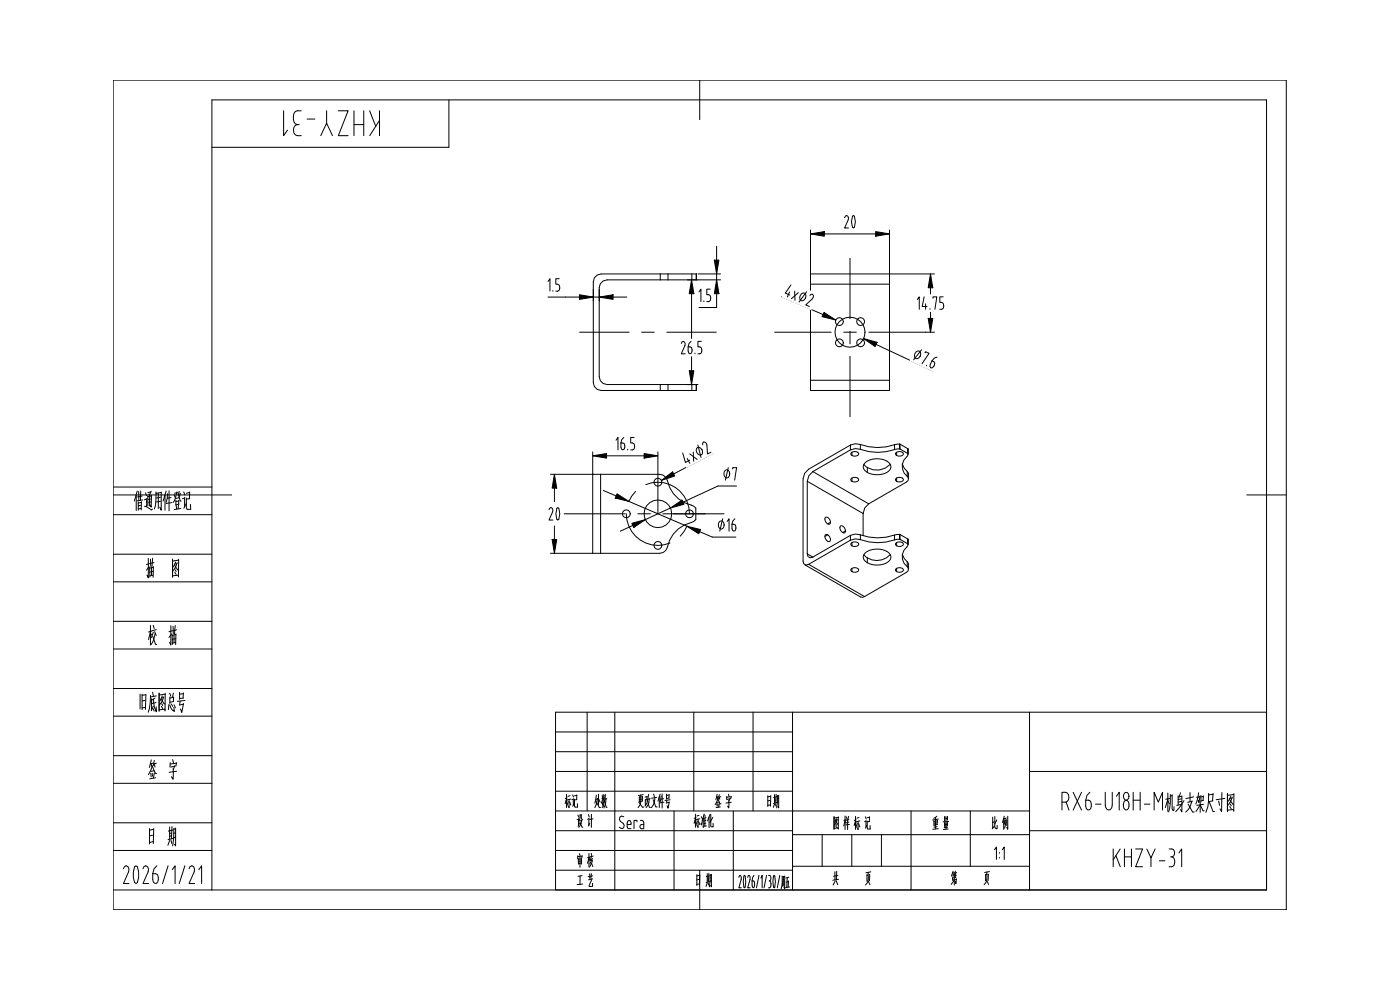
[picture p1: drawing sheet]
<svg xmlns="http://www.w3.org/2000/svg" width="297mm" height="210mm" viewBox="0 0 297 210" stroke-linecap="round" stroke-linejoin="round" font-family="sans-serif">
<g fill="none" stroke="#000" stroke-width=".21">
<path d="M148.4 17v8.4M45 21.2h223.7v167.6h-223.7zM24 105h25.1M264.5 105h8.4M124.6 151.1v20.9M130.4 151.1v37.7M147.2 151.1v20.9M159.8 151.1v20.9M168.1 151.1v37.7M218.4 151.1v37.7M268.7 151.1h-150.8v37.7M117.9 172h100.5"/>
<path d="M117.9 167.8h50.2M143 172v16.8M155.6 172v16.8M218.4 176.2h50.3M218.4 163.6h50.3M148.4 184.6v8.4"/>
</g>
<g fill="none" stroke="#000" stroke-width=".21">
<path d="M24 17h248.9v176h-248.9zM95.2 21.2v10h-50.2M24 117.6h21M24 109.2h21M24 103.3h21M24 137.7h21M24 131.8h21M24 123.4h21M24 151.9h21M24 146h21M117.9 159.5h50.2M117.9 155.3h50.2"/>
<path d="M24 174.5h21M24 166.2h21M24 160.3h21M117.9 176.2h50.2M117.9 163.6h50.2M168.1 177h50.3M174.4 177v6.8M180.7 177v6.8M187 177v6.8M193.3 172v16.8M205.8 172v11.8M24 180.4h21"/>
<path d="M24 188.8h21M117.9 184.6h50.2M117.9 180.4h50.2M168.1 183.8h50.3"/>
</g>
<g fill="none" stroke="#000" stroke-width=".21">
<path d="M60.2 23.5v5.3l.8-1.2M63.1 26.4a1.24 1.24 0 0 0-.9 1.2 1.24 1.24 0 0 0 .9 1.2h.8M63.1 26.4h.4M63.9 23.5h-.8a1.37 1.37 0 0 0-.9 1.8l.2 .5 .3 .5 .4 .1M65.1 25.3h1.7M68 28.8l1.3-2.7 1.2 2.7M69.3 23.5v2.6M71.8 23.5h2.1l-2.1 5.3h2.1M75.1 26.4h2.1M75.1 23.5v5.3M77.2 23.5v5.3M78.4 23.5l1.3 3.3"/>
<path d="M80.5 23.5v5.3M80.5 25.5l-2.1 3.3M28.9 105v3.3M29.1 104.2l-.6 2.1M29.3 106.5v1.7M29.4 104.3l.1 1.9M29.8 107.2l-.5 .1M29.9 104.2l-.1 1.9M29.9 107.9l-.6 .1M30 106.4l-.1 1.8M30 106.6l-.7 .1M30.2 105.2l-1 .2"/>
<path d="M30.3 106.1l-1.2 .1M30.7 107.4h.3l1.2 .8M30.9 104.5l.2 .6M31.1 105.8l-.5 .2M31.2 105.7l-.2 1.7M31.4 105.1v2.2M31.5 118.5v4.1l-.3-.6M31.6 104.8l.2 .4M31.6 119.6l-.5 .1M31.7 105.3v2.1M31.9 105.9l-.4 .1M31.9 118.6l.1 1.6"/>
<path d="M32 106.5l-.5 .1M32 104.3l-.6 .2M32.1 104.2l-.4 .8M32.1 105.1v2.5l-.2-.5M32.1 105.2l-.7 .2M32.4 108l-.2 .1M32.4 118.4l-.2 1.8M32.7 119.3l-1 .3M33.1 104.3l-.1 3-.2 .7M33.6 104.6v3.3M34 105.5l-.8 .1M34 106.3l-.8 .2"/>
<path d="M34.2 104.4v3.8l-.3-.6M34.2 104.4l-1.1 .3M35 105v3.2M35.2 104.2l-.6 2.1M35.6 104.7l-.3 1.8M35.9 104.1v4.3M36.3 105.5l-.8 .2M36.4 106.6l-1.2 .2M36.6 118.6v3.9M36.9 104.9l.2 .6M37.1 119.9l.6 1h.1M37.3 119.2l-.5 1.1"/>
<path d="M37.3 106.1v1.1M37.4 107.2l.1 .8M37.5 104.5l-.5 .1M37.5 119.6l-.4 .1M37.5 104.3l-.3 1.3-.5 1M37.6 119.4l-.5 1.2-.4 .5M37.7 104.4l.5 1.9h.2M37.9 107.2l-.1 .7M37.9 118.8l-1.3 .2M37.9 118.6v3.6M37.9 106.2l-.6 .2M37.9 106.2v.7"/>
<path d="M37.9 105.6l-.6 .1M38 106.9l-.7 .2M38 104.2l-.1 .7M38.3 104.6l-.3 .9M38.3 107.9l-1.3 .2M39 104.3l.2 .7M39.2 105.7l-.5 .1M39.2 105.5v1.9M39.4 106.9l-.4 .9M39.5 105.6v2.2l.2 .2h.8l-.1-1M40.2 104.5l-.7 .1M40.2 105.8l-.7 .1"/>
<path d="M40.2 104.3v1.5M31.6 120.2l-.5 .7M31.7 120.3l.1 2.1M31.9 132.7v4.1M31.9 134l-.4 1.7M31.9 134.2l.3 .5M32.1 120.4v1.7M32.2 133.9l-.7 .2M32.4 135l.6 1.7h.2M32.5 122l-.7 .2M32.5 132.6l.2 .7M32.5 121.2l-.7 .2"/>
<path d="M32.5 134.1l-.4 1.2M32.5 120.2v2.3M32.5 120.3l-.8 .2M32.8 134l.3 .8M32.9 134.4l-.3 1.2-.6 1.2M33.2 133.6l-.9 .2M36.2 132.7v4.1l-.2-.6M36.4 134.5l-.6 .7M36.4 133.8l-.6 .2M36.5 134.6l.1 2.1M36.6 122.2l1.2-.2 .1 .4M36.7 132.9l.1 1.5"/>
<path d="M36.9 134.7v1.6M37.1 121.4l.3 .5M37.2 120.9l.2 .3M37.2 132.7l-.2 1.8M37.3 136.3l-.7 .1M37.3 135.4l-.7 .2M37.3 134.5v2.2M37.3 134.6l-.8 .2M37.4 133.6l-.9 .2M29.7 147.2v3.2M30.1 147.2v3.3M30.8 148.6l-.7 .1"/>
<path d="M30.9 150.1l-.8 .1M30.9 147.4l-.8 .1M30.9 147.3v3.2M31.9 147.5l-.2 2.8-.3 .8M32.2 148.2v2.4M32.4 146.8l.1 .8M32.5 150.3l.2 .5M32.5 149.8l-.4 1M32.6 148.3l.2 1.8 .4 .9-.1-1.1M32.9 148.1l-.7 .4M33.1 149l-.9 .3M33.2 147.6l-1.3 .2"/>
<path d="M33.8 150.6l1.2-.2v.4M33.8 147v3.9M34.2 148.4l.6 .9h.2M34.2 149.8l.3 .5M34.3 149.3l.2 .3M34.4 147.6l-.5 1.1M34.6 148l-.4 .1M34.7 147.8l-.5 1.2-.4 .6M35 147.2l-1.2 .2M35 147.1v3.6M35.8 149.5l-.1 1M36 149.5l.3 .8 .7 .6-.1-.8"/>
<path d="M36 147.1l.3 .6M36 147.9v1.3M36.3 149.3l.3 .5M36.8 147l-.2 .9M36.8 148.8l-.8 .2M36.8 147.9l-.8 .2M36.8 147.8v1M36.9 149.5l.3 .7M38.1 146.9v1.5M38.2 148.7l-.1 .8M38.9 147.2h-.8M38.9 147l-.1 1.1"/>
<path d="M38.9 148.1l-.8 .1M38.9 149.4l-.9 .2M38.9 149.2l-.3 1.9-.3-.7M39.2 148.6l-1.6 .2M31.7 175.7v3.3M32 164.1l.1 .7M32.1 161.2l-.4 1.6M32.1 162l.1 .7M32.3 164l.1 .7M32.3 162.6l.7 1.5h.2M32.4 177.2l-.7 .1M32.4 162.4l-.9 1.9"/>
<path d="M32.4 161.9l-.5 .2M32.5 178.5l-.8 .2M32.6 175.9l-.9 .2M32.6 175.7l-.1 3.2M32.6 163.5l-.6 .1M32.7 161.3l-.2 1.1M32.7 164l-.1 1M32.8 162l.1 .7M33 165l-1.2 .2M33.2 161.9l-.6 .2M36 175.4v2.6M36 178.3l-.4 1"/>
<path d="M36.1 161.8v.9M36.3 178.2l.1 .7M36.4 176.7l-.4 .1M36.4 177.3l-.4 .1M36.5 175.3l-.1 2.6M36.6 161.1l.2 .7M36.7 176.1l-1 .2M36.7 177.9l-1.1 .2M36.7 163v2.3l-.3-.6M36.9 177.7l-.3 1.7M36.9 175.7v2.1M37 162.5l-.8 .2"/>
<path d="M37.1 162.4l-.3 .8M37.2 176.7l-.3 .1M37.2 177.6l-.3 .1M37.3 175.7v3.7l-.3-.3M37.3 175.8l-.4 .1M37.4 161.9l-1.3 .2M37.5 161.8l-.2 .7M37.5 163.6l-1.6 .2M120.2 168.5v2.8M120.3 169.9l-.1-.4-.3 1M120.3 169.3l-.4 .1M120.5 170.9l.2 .4"/>
<path d="M120.6 170l-.3 .8M120.7 169.6v1.7M120.8 170.1l.3 .7M120.9 168.8l-.4 .1M121.1 169.5l-.7 .2M121.5 168.6l.2 .5M121.6 169.6h-.3M121.6 169.4v1.4M121.8 170.4l-.3 .6M121.9 169.5v1.5l.1 .2h.5v-.7M122.4 168.7l-.5 .1M122.4 168.6v1l-.5 .1"/>
<path d="M122.6 172.9l.2 .4M122.7 173.8l-.3 .1M122.7 173.7v1.3M122.9 174.6l-.3 .7M123 174.3l.5 1.2h.1M123.1 173.3l-.2 .8M123.1 172.8v.6M123.3 172.8v.8l.3 .2M123.3 172.9h-.2M123.4 174l-.4 .1M123.4 174l-.1 .7-.5 .8M124.8 172.8l.2 .5"/>
<path d="M124.9 173.7l-.2 .1M124.9 173.6v1.5M125.1 174.6l-.2 .6M125.5 172.7v2.8M125.8 173.7l-.7 .1M126.4 169.9l.8 1.4h.2M126.5 168.7l-.3 1.7M126.7 169.5l-.3 .1M126.7 169.3l-.2 1.4-.3 .6M127 168.5v2.2M127 169.5l.3 .7M127.7 168.8l.1 .4"/>
<path d="M127.9 170.1l-.1 .6 .4 .4M128 168.5v1.5M128 169.4l-.4 .9M128 169.4l.2 .5M128.1 170.3l-.4 .1M128.1 170.1l-.4 1.2M128.2 168.7l-.1 .6M128.3 169.9l.3 1.4h.2M128.3 169.3l-.6 .1M128.4 168.5l-.2 1.6M128.6 169.4l-.2 1.5-.3 .5M128.7 169.4l-.4 .1"/>
<path d="M132.3 173.3l-.5-.2-.3 .2-.1 .5 .2 .4 .6 .4 .2 .5-.1 .4-.3 .3-.6-.3M133 174.9h.9l-.1-.7-.3-.2a1.29 1.29 0 0 0-.4 1.6l.8 .2M135.1 174.3v-.3h-.6v1.8M135.5 170.1l.8 1.2 .3-.1M135.6 169v1.1M135.9 174l.6 .2 .1 1.6-.8-.1v-.7l.8-.1M135.9 168.6l-.1 2-.4 .7M136.2 169.5l-.5 .1M136.3 169l-.7 .1M136.3 169.9l-.7 .1M136.3 168.9v1M136.5 168.6l-1.1 .1"/>
<path d="M136.9 169.6v1.3M137.3 169l-.5 .1M137.3 168.9l-.1 .7M137.3 169.6l-.4 .1M137.3 170.3l-.4 .7M137.4 169.9l.3 1.4h.3M137.6 168.5l-.3 1.6M137.7 169.5a2.38 2.38 0 0 1-.6 1.8M137.9 169.4l-.5 .1M138.5 169.6l.6 1.6h.3M138.7 168.5l.1 .5M138.9 169.2a3.2 3.2 0 0 1-.7 2.1"/>
<path d="M139.3 169.1l-1.1 .2M139.9 169.1v2.2M140 168.5l-.4 1.4M140.3 168.8l-.2 1.3M140.5 168.4v3M140.8 169.4l-.6 .1M140.9 170.2l-.9 .1M141.4 168.5v1M141.5 169.7l-.1 .6M141.9 168.6l-.5 .1M142 168.5l-.1 .8M142 169.3l-.6 .1"/>
<path d="M142 170.2l-.6 .1M142 170.1l-.3 1.3-.2-.5M142.2 169.7l-1.1 .1M147.5 172.7v2.8M147.7 174.1l-.2-.4-.2 .9M147.7 173.4l-.4 .2M147.9 174.2l-.3 .8M148.1 173.7v1.8l-.2-.4M148.2 174.3l.3 .7M148.3 173l-.5 .1M148.5 173.7l-.8 .1M148.8 173.2l.1 .4"/>
<path d="M149.1 173.6l-.3 1.4-.1-.3M149.2 173.5v2.1M149.4 172.7l-.3 1.3M149.5 172.9l.1 .5M149.5 173.5v1.8M149.7 174.6l-.4 .1M149.8 174l-.5 .1M149.8 173.5l-.6 .1M149.8 175.2l-.6 .1M150.4 173.3v2.3M150.6 172.7l-.5 1.4M150.8 172.7l.1 2.7h.4v-.8"/>
<path d="M151.2 173.4l-.6 1.1M152.1 170.5v.5M152.1 168.5l-.2 1.1M152.1 169.1l.1 .4M152.3 170.5v.4M152.3 169.5l.5 1h.1M152.3 169.4l-.6 1.3M152.4 169l-.4 .1M152.5 170.1l-.4 .1M152.6 168.6l-.2 .8M152.6 170.4l-.1 .8M152.6 169.1l.1 .5"/>
<path d="M152.8 171.2l-.9 .1M152.9 169l-.4 .1M154.2 168.9l-.1 .7M154.5 168.5l.2 .4M154.6 169.8v1.6l-.2-.4M154.8 169.4l-.5 .2M154.9 169.3l-.3 .6M155.1 169l-.9 .1M155.1 168.9l-.1 .5M155.1 170.2l-1.1 .1M162.9 168.8v2.3M163.3 169.8l-.4 .1"/>
<path d="M163.4 170.7l-.5 .1M163.5 168.9l-.6 .1M163.5 168.8l-.1 2.2M164.3 168.6v1.7M164.3 170.6l-.2 .7M164.5 170.5l.1 .5M164.6 169.5h-.3M164.6 169.8l-.3 .1M164.7 168.5l-.1 1.8M164.8 169l-.7 .2M164.8 170.3l-.7 .1M164.9 168.7l-.1 2.7"/>
<path d="M165.2 169.4l-.3 .1M165.2 170.1h-.3M165.2 168.7v2.7l-.2-.3M165.2 168.8l-.3 .1M176.9 175.7l.9-.1v.3M176.9 173.2v2.7M177.3 174.2l.5 .6M177.3 175.2l.2 .3M177.3 174.8l.2 .3M177.4 173.6l-.3 .8M177.6 173.9l-.3 .1M177.6 173.8l-.6 1.2"/>
<path d="M177.8 173.4l-.9 .1M177.8 173.3v2.5M179.3 173.1v2.9M179.3 174l-.3 1.2M179.3 174.2l.2 .4M179.5 173.9l-.5 .1M179.6 173.3l.1 .4M179.8 173.9v2.1M180 173.2l-.1 .7M180.1 174.4l-.5 .1M180.1 173.9l-.6 .1M180.2 174.9l-.8 .1"/>
<path d="M181.5 173.2v2.7M181.6 174.6l-.1-.5-.3 1M181.6 173.9l-.4 .1M181.8 175.6l.2 .4M181.9 174.6l-.3 .9M182 174.2v1.7M182.2 174.7l.2 .7M182.2 173.4l-.4 .1M182.4 174.1l-.7 .2M183.6 173.3l.2 .4M183.7 174.2l-.3 .1M183.7 174.1v1.3"/>
<path d="M183.9 175l-.3 .7M184 174.2v1.5l.1 .1h.5v-.7M184.4 173.4l-.4 .1M184.5 174.3h-.5M184.5 173.3l-.1 1M198.1 174.1l.1 1.1M198.5 173.4v2.4M198.7 174.6h-.5M198.7 173.1l-.6 .5M198.8 175.4l-.7 .1M198.8 174.1l-.7 .1M198.9 174l-.1 .9"/>
<path d="M198.9 174.9l-.7 .1M199.1 173.7l-1.3 .2M199.1 175.8l-1.2 .1M200.4 174.5v.8M200.4 173.2v.9M200.7 174.6v1.3M200.9 174.9h-.4M200.9 173.6l-.5 .1M201 173.3l-.6 .1M201 174.6h-.6M201 175.5l-.7 .1M201 173.2v.7l-.6 .1"/>
<path d="M201 174.5v.7h-.6M201.2 175.8l-1.1 .1M201.2 174.2l-1.1 .1M210.6 173.4v2.2M210.9 174.3l-.3 .2M211 175.2l-.5 .6M211 173.2v2.3l.3 .3h.2v-.7M211.5 173.9l-.5 .8M212.9 173.6v2.3M213.1 173.1l-.4 1.4M213.1 174.5l.2 .4M213.3 173.6l-.3 1.2"/>
<path d="M213.4 174.1l-.2 .1M213.4 174l-.3 1.7M213.5 173.5l-.4 .1M213.6 173.8v1.3M213.8 173.1v2.8l-.2-.4M225.3 170.2h.7a1.11 1.11 0 0 0 .8-1.1 1.11 1.11 0 0 0-.8-1h-.7v3.7M226.2 170.2l.6 1.6M227.7 168.1l1.7 3.7M229.4 168.1l-1.7 3.7M230.3 169.7h.6l.5 .2a1.61 1.61 0 0 1-.3 1.9h-.4l-.3-.3zM231.2 168.1l-.6 .6-.3 1M232.4 170.6h1.2"/>
<path d="M234.5 168.1l.1 3.2 .2 .4 .4 .1 .4-.1 .3-.4 .1-3.2M236.8 168.9l.6-.8v3.7M238.6 168.2l.3-.1a.89 .89 0 0 1 .6 .8 .89 .89 0 0 1-.6 .8 .91 .91 0 0 1-.3-1.5zM238.7 169.8h.4a1.4 1.4 0 0 1 0 2h-.4a1.4 1.4 0 0 1 0-2zM240.4 169.7h1.5M240.4 168.1v3.7M241.9 168.1v3.7M242.8 170.6h1.2M244.8 171.8v-3.7l.9 2.1 .9-2.1v3.7M247.7 169.5l-.5 1.8M247.7 169.8l.3 .7M247.7 168.2v3.9"/>
<path d="M248.1 169.4l-.8 .1M248.3 168.5v1.8l-.4 1.9M248.7 168.6v2.9l.1 .4h.3v-.8M248.7 168.8l-.4 .1M249.9 168.8v1.9M250.4 168.2l-.2 .8M250.6 169.5l-.7 .1M250.6 170l-.7 .1M250.7 168.9v3.3l-.3-.5M250.7 170.6l-1.1 .2M250.7 168.9l-.8 .2M251.2 169.8l-1.8 2.4"/>
<path d="M252.1 170.6l.9 1.7 .4-.1M252.5 168.1v2M252.8 170l-.8 .2M252.9 169.9l-.5 1.3-.9 1.1M253.2 169l-1.6 .4M254.3 168.2l-.6 2.4M254.5 169l-.7 .1M254.6 168.9l-.3 1.3-.1-.5M254.6 170.1v2.2M254.8 168.8v1.3M255.3 168.9l-.5 .1M255.3 168.8l-.1 1"/>
<path d="M255.3 169.8l-.5 .1M255.3 170.6l-1.4 .2M255.5 172h-.3l-.6-1.3-.9 1.4M256.4 168.3l-.2 2.8-.4 1.2M256.5 170.1l.8 2h.3M257.3 169.9l-.9 .2M257.3 168.5l-.9 .1M257.4 168.3l-.2 1.6M258.5 169.9l.2 .9M259.2 168.1v4.1l-.4-.6M259.8 169.4l-1.8 .2M260.4 171.9l1.3-.2v.4"/>
<path d="M260.4 168.3v3.9M260.9 169.6l.6 1h.2M260.9 171.1l.3 .5M261 170.6l.2 .3M261.1 168.9l-.5 1.1M261.3 169.3l-.4 .1M261.4 169.1l-.5 1.2-.4 .5M261.8 168.5l-1.4 .2M261.8 168.3l-.1 3.6M26.2 184.3l.2-.5 .4-.2 .4 .2 .2 .6-.1 .5-1.1 2.5h1.2M28.6 183.9l.2-.3 .3 .3 .3 1.1v1.1l-.3 1.1-.3 .2-.2-.2-.3-1.1v-1.1zM30.3 184.3l.3-.5 .3-.2 .4 .2 .2 .6-.1 .5-1.1 2.5h1.2"/>
<path d="M32.4 185.3h.6l.4 .2a1.61 1.61 0 0 1-.2 1.9h-.4l-.3-.3zM33.3 183.6l-.6 .7-.3 1M35.7 183.6l-1.2 3.8M36.6 184.5l.5-.9v3.8M39.2 183.6l-1.2 3.8M40.1 184.3l.2-.5 .4-.2 .4 .2 .2 .6-.1 .5-1.1 2.5h1.2M42.2 184.5l.6-.9v3.8M122.6 181.5l-.1 .7M122.7 182.1v1.2M122.9 181.1l.2 .4M123 181.8v2.2M123.1 185.8l-.1 1.8"/>
<path d="M123.3 182.7h-.5M123.3 183.1l-.6 .1M123.4 182.2l-.7 .1M123.4 182.1l-.1 1.2M123.5 185.7l-.9 .2M123.5 181.6l-.9 .1M123.5 181.5l-.1 .5M123.6 187.5l-1.2 .2M124.9 181v2.9M124.9 181.9l-.3 1.2M124.9 182.1l.2 .4M125.1 185.3v1"/>
<path d="M125.2 181.8l-.6 .1M125.4 181l.1 .5M125.5 181.8l-.3 .7M125.5 185.3l-.1 1M125.5 183.2l.3 .6M125.5 182.4l-.3 .1M125.6 186.5l-.7 .1M125.6 186.4l-.6 1.6h.7v-.6M125.7 182.1l-.5 1.1M125.7 182.5l-.6 1.4M125.7 185.8l-.9 .2M125.8 181.6l-.6 .2"/>
<path d="M147.8 185.5v2.3M148.3 186.5l-.5 .1M148.4 187.5l-.6 .1M148.4 185.7l-.6 .1M148.5 185.5l-.1 2.3M150 185.3v1.8M150 187.3l-.2 .7M150.2 187.3l.2 .5M150.3 186.2l-.3 .1M150.3 186.6l-.3 .1M150.4 185.2l-.1 1.9M150.5 185.8l-.7 .1"/>
<path d="M150.5 187l-.7 .2M150.7 185.5l-.2 2.6M150.9 186.2h-.2M150.9 186.8l-.3 .1M150.9 185.5v2.6l-.2-.2M150.9 185.6h-.2M156.7 186.1l.3-.4 .2 .1v.8l-.5 1.7h.6M157.9 185.7a3.4 3.4 0 0 1 0 2.6 3.4 3.4 0 0 1 0-2.6zM158.6 186.1l.3-.4 .2 .1v.8l-.5 1.7h.5M159.5 186.9h.3a1.11 1.11 0 0 1 0 1.4l-.3-.6zM159.9 185.7l-.2 .4-.2 .8M161 185.7l-.5 2.6"/>
<path d="M161.4 186.3l.3-.6v2.6M162.6 185.7l-.5 2.6M163 185.7h.3a.78 .78 0 0 1 0 1.2M163.2 186.9h.1M163.3 186.9a1.11 1.11 0 0 1 0 1.4h-.3M164.2 185.7a3.4 3.4 0 0 1 0 2.6 3.4 3.4 0 0 1 0-2.6zM165.4 185.7l-.5 2.6M165.9 185.9v1.5l-.2 1.2M166.1 187.2v.8M166.2 185.9v1M166.3 187.3h-.2M166.3 187.2v.5l-.2 .1"/>
<path d="M166.3 186.5l-.3 .1M166.4 186.9l-.4 .1M166.5 185.9v2.6l-.2-.4M166.5 185.9l-.6 .1M167 186.2l-.1 2M167.3 187l-.5 .1M167.3 186.9l-.1 1.2M167.4 186.1l-.7 .1M167.5 188.1l-.8 .2M177.1 184.9v1.7M177.2 186.9l-.5 .8M177.4 186.8l.3 .8"/>
<path d="M177.5 184.8l-.1 1.8M177.7 185.7l-.9 .2M177.9 186.5l-1.2 .2M183.9 185.5v1.4M184.2 186.9l.4 .8M184.2 185.9l-.2 1.3-.4 .5M184.2 185l-.1 .7M184.5 185.6l-.6 .1M184.5 185.5v1.3M184.7 184.9l-1 .2M202.1 186.1v.6l.8-.1M202.2 185.2l.1 .5"/>
<path d="M202.2 184.8l-.4 1M202.4 186.7l-.6 .9M202.4 185.1l-.3 .1M202.4 185.8v2M202.7 184.8l-.2 .9M202.7 185.7l-.6 .1M202.8 185.7l-.1 .4M202.8 186.1l-.7 .1M202.9 186.4l-.1 1-.1-.4M203 185.1l-.4 .1 .2 .5M209.1 185.5v1.3M209.4 186.8l.3 .8"/>
<path d="M209.4 185.8l-.2 1.4-.4 .5M209.4 185l-.1 .6M209.7 185.5l-.6 .1M209.7 185.4l-.1 1.4M209.9 184.9l-1 .2M211 180.3l.4-.6v2.6M212 180.8v.2M212 181.9v.1M212.6 180.3l.4-.6v2.6M236.2 180.1v3.8M236.7 181.5l1 2.4M237.6 180.1l-1.4 2.3"/>
<path d="M238.5 180.1v3.8M238.5 181.8h1.5M240 180.1v3.8M240.9 180.1h1.5l-1.5 3.8h1.5M243.3 180.1l.9 1.9 .9-1.9M244.2 182v1.9M245.9 182.6h1.2M248 180.1h.6a.88 .88 0 0 1 .6 .8 .88 .88 0 0 1-.6 .9M248.3 181.8h.3M248.6 181.8a1.2 1.2 0 0 1 0 2.1h-.6M250.1 180.9l.6-.8v3.8"/>
</g>
<path d="M171.9 49.6l3-.5v1zM171.9 48.8v9.3M174.9 49.6h10.9M185.8 49.1l2.9 .5-2.9 .5zM188.7 48.8v9.3" fill="none" stroke="#000" stroke-width=".21"/>
<path d="M171.9 49.6l3-.5v1zM185.8 49.1l2.9 .5-2.9 .5z" fill="#000"/>
<path d="M178.9 45.3h3.2v3.5h-3.2z" fill="none" stroke="#fff" stroke-width=".21"/>
<path d="M178.9 45.3h3.2v3.5h-3.2z" fill="#fff"/>
<path d="M145.9 59.4h2.2M146.7 59.4l.5 2.9h-1zM179.2 46.2l.1-.4 .3-.1 .3 .2 .1 .3-.8 2.2h.8M180.8 45.9l.2-.2a2.3 2.3 0 0 1 0 2.7l-.2-.2-.2-1.2zM146.2 78.6h1l-.5 3zM146.7 62.3v9.7M146.7 75.5v3.1M145.9 81.6h2.2" fill="none" stroke="#000" stroke-width=".21"/>
<g fill="none" stroke="#000" stroke-width=".21">
<path d="M180.3 54.8v12.8M123 70.5h10.5M136.1 70.5h2.7M141.4 70.5h10.6M164.3 70.5h12M179 70.5h2.7M180.3 70.3v2.6M180.3 75.6v12.8M184.3 70.5h12M119.7 109h12.9M132.9 109a6.7 6.7 0 0 0 9.2 6.2M134.8 104.2l-.8 1.1-.6 1.1"/>
<path d="M135.3 109h2.7M137 102.8a6.7 6.7 0 0 1 9.3 6.2M140.6 109h13M145.8 111.6l-.7 1.1-.8 1"/>
</g>
<!-- layer: 0 -->
<g fill="none" stroke="#000" stroke-width=".21">
<path d="M171.9 58.1h16.8v24.7h-16.8zM171.9 60.3h16.8M171.9 80.7h16.8"/>
<circle cx="178.1" cy="72.7" r=".84"/>
<circle cx="178.1" cy="68.2" r=".84"/>
<circle cx="182.6" cy="72.7" r=".84"/>
<circle cx="182.6" cy="68.2" r=".84"/>
</g>
<path d="M146.2 78.6h1l-.5 3zM146.7 59.4l.5 2.9h-1z" fill="#000"/>
<path d="M144.2 72h5.3v3.5h-5.3z" fill="none" stroke="#fff" stroke-width=".21"/>
<path d="M144.2 72h5.3v3.5h-5.3z" fill="#fff"/>
<path d="M148.1 58.1h4.8M148.1 59.4h4.8M151.5 55.2h1l-.5 2.9zM152 59.4l.5 2.9h-1zM152 52.2v3M152 58.1v1.3M144.5 72.9l.2-.4 .2-.1 .3 .2 .2 .3-.9 2.2h.9M146 73.6h.4a.84 .84 0 0 1 0 1.5l-.3-.2-.1-.4zM146.6 72.4l-.4 .5-.2 .7M147.4 74.9v.2M148.8 72.4h-.7v1.2h.4a.77 .77 0 0 1 .4 .9 .77 .77 0 0 1-.8 .6M152 62.3v2.9h-3.7" fill="none" stroke="#000" stroke-width=".21"/>
<path d="M151.5 55.2h1l-.5 2.9zM152 59.4l.5 2.9h-1z" fill="#000"/>
<path d="M148 60.9h3.4v3.5h-3.4z" fill="none" stroke="#fff" stroke-width=".21"/>
<path d="M148 60.9h3.4v3.5h-3.4z" fill="#fff"/>
<path d="M116.3 63h6.6M122.9 62.5l3 .5-3 .5zM125.9 61.4v2.5M125.9 63h1.2M127.1 63l3-.5v1zM127.1 61.4v2.5M130.1 63h2.9M148.3 61.9l.4-.6v2.7M149.3 63.8v.2M150.7 61.3h-.8v1.2h.5a.77 .77 0 0 1 .4 .9 .77 .77 0 0 1-.9 .6" fill="none" stroke="#000" stroke-width=".21"/>
<path d="M122.9 62.5l3 .5-3 .5zM127.1 63l3-.5v1z" fill="#000"/>
<path d="M116 58.7h3.3v3.5h-3.3z" fill="none" stroke="#fff" stroke-width=".21"/>
<path d="M116 58.7h3.3v3.5h-3.3z" fill="#fff"/>
<path d="M116.3 59.7l.4-.6v2.7M118.6 59.1h-.7v1.2h.4a.77 .77 0 0 1 .4 .9 .77 .77 0 0 1-.8 .6M117.3 61.6v.2M185.9 73.1l12.2 5.7" fill="none" stroke="#000" stroke-width=".21"/>
<circle cx="180.3" cy="70.5" r="3.2" fill="none" stroke="#000" stroke-width=".21"/>
<path d="M194.6 73.3l5.1 2.4-1.5 3.2-5.1-2.4z" fill="none" stroke="#fff" stroke-width=".21"/>
<path d="M194.6 73.3l5.1 2.4-1.5 3.2-5.1-2.4z" fill="#fff"/>
<path d="M165.8 62.9l8.8 3.8M183.2 71.8l2.9 .8-.4 .9zM194.4 74.6l.6-.1a.93 .93 0 0 1 .2 1 .93 .93 0 0 1-.9 .6 .92 .92 0 0 1 .1-1.5zM195.5 74.2l-1.7 2.1M196.2 74.9l.1-.3 .8 .4-1.5 2.2M196.6 77.5l-.1 .1M197.7 76.5l.4 .2a.84 .84 0 0 1-.6 1.3l-.2-.2v-.5zM198.8 75.7l-.6 .3-.5 .5" fill="none" stroke="#000" stroke-width=".21"/>
<path d="M183.2 71.8l2.9 .8-.4 .9z" fill="#000"/>
<path d="M167.3 59.8l6.2 2.6-1.4 3.3-6.2-2.7z" fill="none" stroke="#fff" stroke-width=".21"/>
<path d="M167.3 59.8l6.2 2.6-1.4 3.3-6.2-2.7z" fill="#fff"/>
<g fill="none" stroke="#000" stroke-width=".21">
<path d="M188.7 58.1h9.5M197.4 58.1l.5 2.9h-1zM167.5 61.9l-.5 1.1M167.8 60.5l-1.2 1.7 1 .4M168.6 61.8l.1 1.9M169.3 62.1l-1.4 1.3M170 62.4l.7-.2a.93 .93 0 0 1 .2 1 .93 .93 0 0 1-.9 .6 .92 .92 0 0 1 0-1.4zM171.1 61.9l-1.6 2.2M171.8 62.7l.3-.3h.3l.2 .3-.1 .3-1.6 1.7 .8 .3M174.8 66.3l2.5 1.6-2.9-.7zM196.3 70.5h1.9M196.9 67.5h1l-.5 3z"/>
<path d="M197.4 61v1.5M197.4 66v1.5"/>
</g>
<path d="M174.8 66.3l2.5 1.6-2.9-.7zM196.9 67.5h1l-.5 3zM197.4 58.1l.5 2.9h-1z" fill="#000"/>
<path d="M194.3 62.5h6.5v3.5h-6.5z" fill="none" stroke="#fff" stroke-width=".21"/>
<path d="M194.3 62.5h6.5v3.5h-6.5z" fill="#fff"/>
<path d="M194.6 63.6l.4-.6v2.6M196 63l-.4 2h1.1M196.4 64.4v1.2M197.3 65.5v.1M197.9 63.3v-.3h.8l-.4 2.6M200.1 63h-.7v1.1h.4a.77 .77 0 0 1 .4 .9 .77 .77 0 0 1-.8 .6M151.4 96.1l-8.5 4.4" fill="none" stroke="#000" stroke-width=".21"/>
<path d="M144 96l5.9-3.1 1.7 3.1-6 3.1z" fill="none" stroke="#fff" stroke-width=".21"/>
<path d="M144 96l5.9-3.1 1.7 3.1-6 3.1z" fill="#fff"/>
<path d="M144.8 96.1l.6 2 .9-.5M145.8 97.2l.5 1.1M146.3 96.3l1.6 1.2M147.1 95.9l.1 1.9M148 94.9a.93 .93 0 0 1 .9 .5 .93 .93 0 0 1-.1 1.1 .93 .93 0 0 1-1-.5 .93 .93 0 0 1 .2-1.1zM148 94.4l.7 2.6M149.1 94.4v-.4l.1-.2h.3l.3 .2 .3 2.3 .7-.4M134.2 111.5l-2.6 1.2M140.3 101.9l2.4-1.8 .4 .9zM156.3 103.1h-4l-7.4 3.4" fill="none" stroke="#000" stroke-width=".21"/>
<path d="M140.3 101.9l2.4-1.8 .4 .9z" fill="#000"/>
<path d="M153.3 98.8h3.6v3.5h-3.6z" fill="none" stroke="#fff" stroke-width=".21"/>
<path d="M153.3 98.8h3.6v3.5h-3.6z" fill="#fff"/>
<path d="M153.9 99.8l.3-.2a.93 .93 0 0 1 .6 .9 .93 .93 0 0 1-.6 .9 .95 .95 0 0 1-.3-1.6zM154.5 99.2l-.6 2.6M155.4 99.5v-.3h.9l-.5 2.6M116.8 100.6h9.1M116.8 117.4h8.9M117.1 114.4h1l-.5 3zM117.6 100.6l.5 2.9h-1zM117.6 103.5v2.9M117.6 111.6v2.8M134 111l2.9-.8-2.5 1.7zM142.2 107.8l2.5-1.7 .4 .9zM142.2 107.8l-5.3 2.4" fill="none" stroke="#000" stroke-width=".21"/>
<path d="M117.1 114.4h1l-.5 3zM117.6 100.6l.5 2.9h-1zM134 111l2.9-.8-2.5 1.7zM142.2 107.8l2.5-1.7 .4 .9z" fill="#000"/>
<path d="M116.2 107.2h3.2v3.5h-3.2z" fill="none" stroke="#fff" stroke-width=".21"/>
<path d="M116.2 107.2h3.2v3.5h-3.2z" fill="#fff"/>
<path d="M125.7 96.7l3-.5v1zM125.7 95.9v4.7M128.7 96.7h7.9M136.6 96.2l3 .5-3 .5zM139.6 95.9v13.1M116.5 108.1l.1-.3 .3-.1 .3 .1 .1 .4-.8 2.1h.8M118.1 107.8l.2-.1a2.3 2.3 0 0 1 0 2.6l-.2-.1-.2-1.2z" fill="none" stroke="#000" stroke-width=".21"/>
<path d="M125.7 96.7l3-.5v1zM136.6 96.2l3 .5-3 .5z" fill="#000"/>
<path d="M130.4 92.4h4.8v3.5h-4.8z" fill="none" stroke="#fff" stroke-width=".21"/>
<path d="M130.4 92.4h4.8v3.5h-4.8z" fill="#fff"/>
<path d="M130.7 93.4l.4-.6v2.6M131.7 94h.4a.84 .84 0 0 1 0 1.4l-.3-.1-.1-.5zM132.3 92.8l-.4 .4-.2 .8M133.2 95.3v.1M134.5 92.8h-.7v1.2h.4a.77 .77 0 0 1 .4 .9 .77 .77 0 0 1-.8 .5M128 104l2.7 1.2M148.4 112.8l2.7 1.1h5" fill="none" stroke="#000" stroke-width=".21"/>
<g fill="none" stroke="#000" stroke-width=".21">
<path d="M126.1 58.9l.6-.6 .8-.2h20.2v1.3h-18.9l-.8 .2-.7 .6-.2 .8v18.9l.2 .8 .7 .6 .8 .3h18.9v1.2h-20.2l-.8-.2-.6-.6-.2-.8v-21.4zM140.1 58.1v1.3M141.7 58.1v1.3M146.8 58.1v1.3M147.7 58.1v1.3M140.1 81.6v1.2M141.7 81.6v1.2M146.8 81.6v1.2M147.7 81.6v1.2M125.7 100.6h14.2l.8 .2 .6 .5 .3 .7a7.1 7.1 0 0 0 5.6 5.4l.4 .4v2.4a3.4 3.4 0 0 1-2.4 1.1 6.7 6.7 0 0 0-3.6 4.7l-.3 .7-.6 .5-.8 .2h-14.2zM127.4 100.6v16.8"/>
<circle cx="132.9" cy="109" r=".84"/>
<circle cx="139.6" cy="102.3" r=".84"/>
<circle cx="139.6" cy="115.7" r=".84"/>
<circle cx="139.6" cy="109" r="2.93"/>
<circle cx="146.3" cy="109" r=".84"/>
</g>
<path d="M152.1 109.6h4.6v3.5h-4.6z" fill="none" stroke="#fff" stroke-width=".21"/>
<path d="M152.1 109.6h4.6v3.5h-4.6z" fill="#fff"/>
<path d="M130.9 104.7l2.5 1.7-2.9-.8zM133.4 106.4l12.3 5.2M145.7 111.6l2.9 .7-.4 .9zM152.7 110.6l.3-.1a.93 .93 0 0 1 .6 .9 .93 .93 0 0 1-.6 .8 .95 .95 0 0 1-.3-1.6zM153.3 110l-.6 2.7M154.2 110.6l.5-.6v2.7M155.3 111.2h.4a.84 .84 0 0 1 0 1.5l-.3-.2-.1-.4zM155.9 110l-.4 .5-.2 .7" fill="none" stroke="#000" stroke-width=".21"/>
<path d="M130.9 104.7l2.5 1.7-2.9-.8zM145.7 111.6l2.9 .7-.4 .9z" fill="#000"/>
<!-- layer: 0 -->
<g fill="none" stroke="#000" stroke-width=".21">
<path d="M180.4 94.4l-8.8 5.1-.9 .9-.3 1.2v17.4l.1 .6 .5 .3 .6-.2M180.4 94.4v1M180.4 95.4l-8 4.6M180.6 96l.6-.2a.66 .66 0 0 1 .9 .7l-.6 .2a.66 .66 0 0 1-.9-.6zM180.7 95.9v.7M182.5 95.3l-1-.2-1.1 .3M182.5 95.3a10.9 10.9 0 0 0 7.3 .1M182.5 94.3a10.9 10.9 0 0 0 7.3 0M182.5 94.3l-1-.2-1.1 .3M182.5 94.3v1M183.3 98.5l.7 .7M183.5 98.2a4 4 0 0 1 5.4 .3 1.61 1.61 0 0 1-1.6 2 3.5 3.5 0 0 1-4.1-1.2v-.7z"/>
<path d="M184 99.2v1M188.9 98.5a3.9 3.9 0 0 1-4.9 .7M189.8 94.3v1.1M190.1 96l.5-.2a.66 .66 0 0 1 1 .7l-.6 .2a.66 .66 0 0 1-1-.6zM190.2 95.9v.7M190.8 95.2l-1 .2M190.8 95.2l.1 .1M190.8 94.2l-1 .1M190.8 94.2h.1M190.8 94.2v1M190.9 94.2v1.1M190.9 94.2l1.7 1v1l-1.7-.9"/>
<path d="M191.4 98.4l.4 .9 .7 .7M192.6 96.3v.3a2.77 2.77 0 0 0-.1 4.5M192.6 96.2v.1M192.6 95.2h.1M192.6 95.3v1.1M170.7 119.8l11.9 6.8 .4 .1 .4-.2M171.3 117.5l.1 .5 .5 .3 .5-.1M171.3 102.1v15.4M171.3 102.1l11.8 6.8M171.3 117.5l1.1 .7M171.6 119.7l11.8 6.8M172.4 100l-.8 .9-.3 1.2"/>
<path d="M172.4 100l11.9 6.9M175.1 113.5a.87 .87 0 0 1 .9 .4 .87 .87 0 0 1-.1 1 1.06 1.06 0 0 1-.8-1.4zM175.1 109.8a.87 .87 0 0 1 .9 .4 .87 .87 0 0 1-.1 1 1.06 1.06 0 0 1-.8-1.4zM175.6 113.4l-.6 .4M176.2 110.8l-.6 .3M178.3 111.6a.87 .87 0 0 1 .9 .4 .87 .87 0 0 1-.1 1 1.06 1.06 0 0 1-.8-1.4zM179.4 112.6l-.6 .4M180.4 114.6l-8.8 5.1M180.4 113.6v1M180.4 113.6l-8 4.6M180.6 115.2l.6-.2a.66 .66 0 0 1 .9 .6l-.6 .3a.66 .66 0 0 1-.9-.7zM180.6 101.5l.6-.2a.65 .65 0 0 1 .9 .6l-.6 .3a.66 .66 0 0 1-.9-.6z"/>
<path d="M180.7 101.4v.7M180.7 115.1v.7M182.5 114.5l-1-.2-1.1 .3M182.5 114.5a10.9 10.9 0 0 0 7.3 0M182.5 113.4a10.9 10.9 0 0 0 7.3 .1M182.5 113.4l-1-.1-1.1 .3M182.5 113.4v1.1M183.1 108.9v4.7M183.3 117.7l.7 .6M183.5 117.3a4 4 0 0 1 5.4 .4 1.61 1.61 0 0 1-1.6 2 3.5 3.5 0 0 1-4.1-1.2v-.7zM184 118.3v1.1M184.3 106.9l-.9 .9-.3 1.1"/>
<path d="M188.9 117.7a3.9 3.9 0 0 1-4.9 .6M189.8 113.5v1M190.1 115.2l.5-.2a.66 .66 0 0 1 1 .6l-.6 .3a.66 .66 0 0 1-1-.7zM190.1 101.5l.5-.2a.65 .65 0 0 1 1 .6l-.6 .3a.66 .66 0 0 1-1-.6zM190.2 101.4v.7M190.2 115.1v.7M190.8 114.4l-1 .1M190.8 114.4h.1M190.8 113.4l-1 .1M190.8 113.4h.1M190.8 113.4v1M190.9 113.4l1.7 .9v1.1l-1.7-1"/>
<path d="M190.9 113.4v1M191.4 117.6l.4 .9 .7 .7M192.5 119.2l.3 .5v1M192.5 101.1l.2 .4-.1 .5-.3 .3-8 4.6M192.5 100l.3 .6v1M192.5 100v1.1M192.5 119.2v1M192.6 115.4v.4a2.77 2.77 0 0 0-.1 4.4M192.6 115.4h.1M192.6 114.3v.1M192.6 114.5v1M180.6 120.6l.6-.2a.66 .66 0 0 1 .9 .7l-.6 .3a.66 .66 0 0 1-.9-.7z"/>
<path d="M180.7 120.6v.6M190.1 120.6l.5-.2a.66 .66 0 0 1 1 .7l-.6 .3a.66 .66 0 0 1-1-.7zM190.2 120.6v.6M192.5 120.2l.2 .4-.1 .5-.3 .3-8.9 5.1"/>
</g>
</svg>
